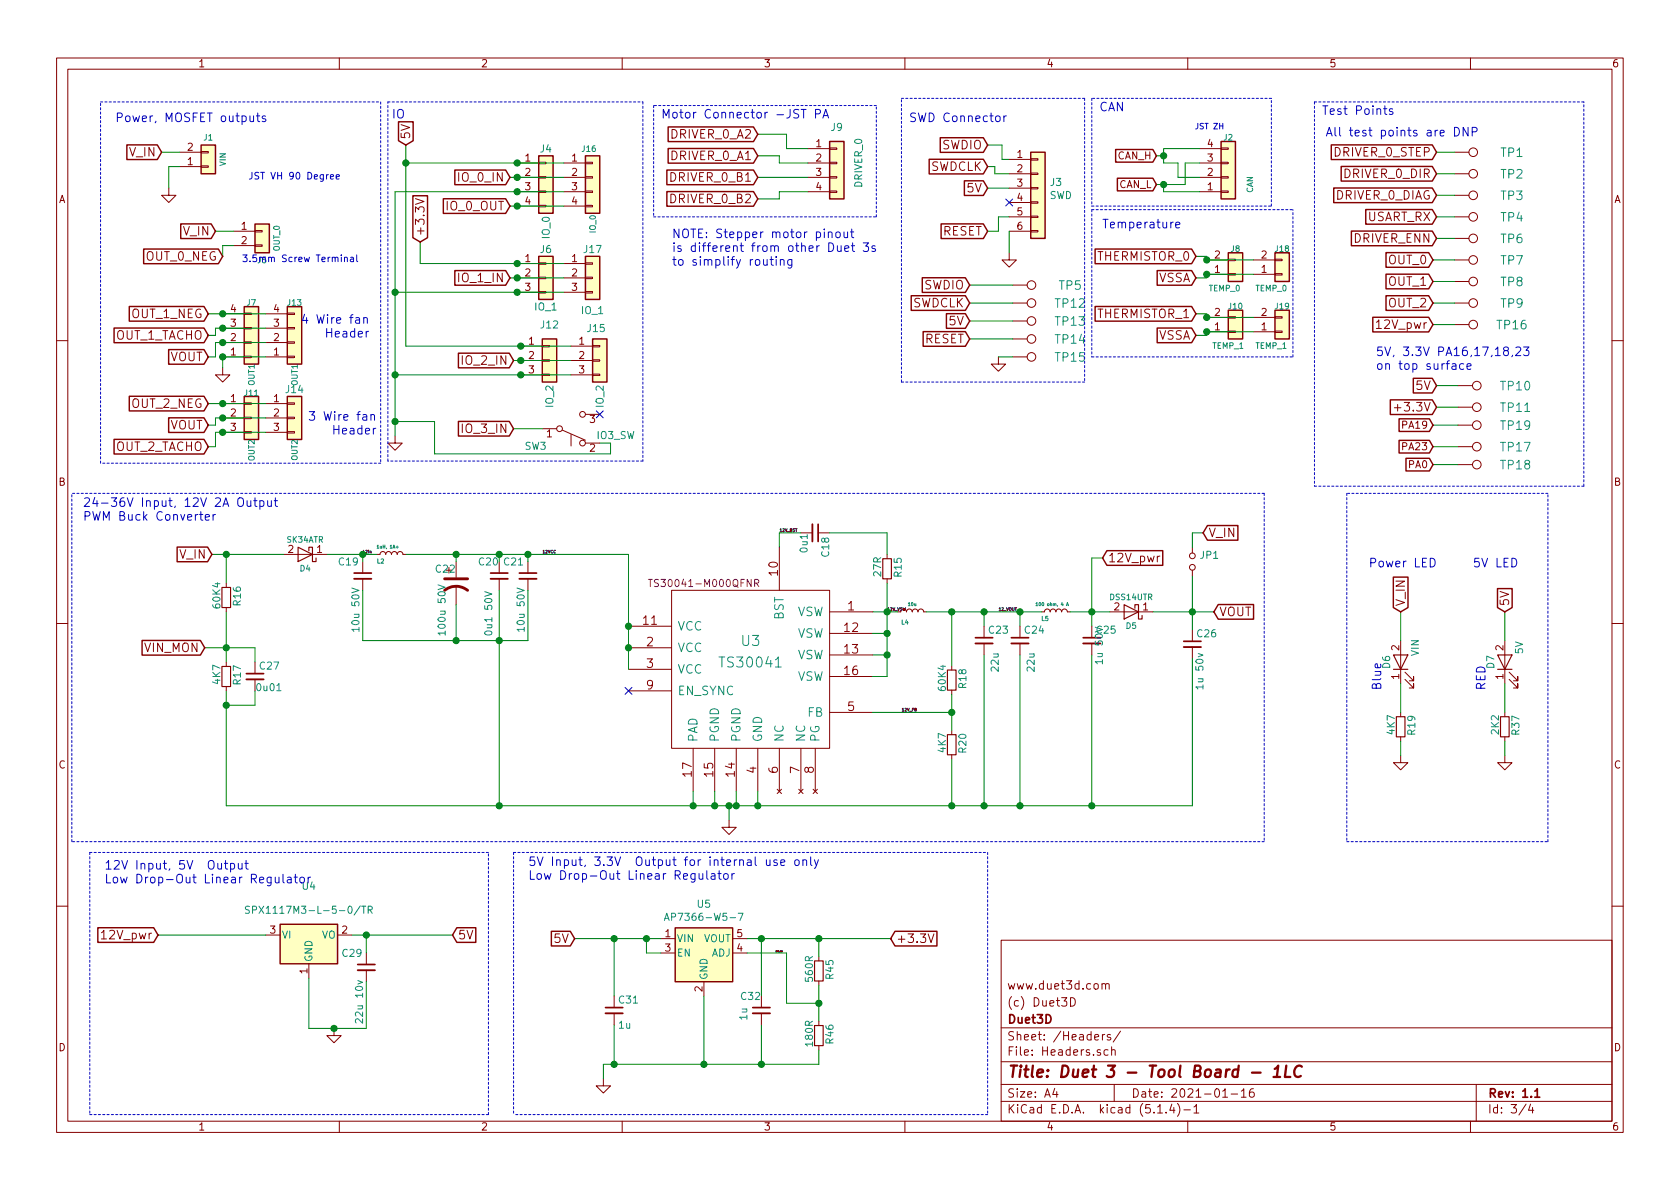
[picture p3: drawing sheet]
<svg xmlns="http://www.w3.org/2000/svg" width="297mm" height="210mm" viewBox="0 0 297 210" stroke-linecap="round" stroke-linejoin="round" font-family="sans-serif">
<defs><g id="words">
<text font-size="2.8" fill="#840000" x="178" y="190.5">Title: Duet 3 - Tool Board - 1LC</text>
<g font-size="2.5" fill="#008484">
<text x="127.7" y="118.1">TS30041</text>
<text x="131.1" y="114.2">U3</text>
</g>
<g font-size="2.1" fill="#0000c2">
<text x="20.3" y="21.6">Power, MOSFET outputs</text>
<text x="69.2" y="20.9">IO</text>
<text x="116.8" y="20.9">Motor Connector -JST PA</text>
<text x="160.7" y="21.6">SWD Connector</text>
<text x="194.3" y="19.7">CAN</text>
<text x="233.7" y="20.3">Test Points</text>
<text x="234.3" y="24.1">All test points are DNP</text>
<text x="194.8" y="40.4">Temperature</text>
<text x="118.7" y="42.1">NOTE: Stepper motor pinout</text>
<text x="118.7" y="44.5">is different from other Duet 3s</text>
<text x="118.7" y="47">to simplify routing</text>
<text x="55.3" y="57.2">4 Wire fan</text>
<text x="58.2" y="59.7">Header</text>
<text x="243.2" y="63">5V, 3.3V PA16,17,18,23</text>
<text x="243.2" y="65.4">on top surface</text>
<text x="56.5" y="74.4">3 Wire fan</text>
<text x="59.5" y="76.8">Header</text>
<text x="14.6" y="89.6">24-36V Input, 12V 2A Output</text>
<text x="14.6" y="92.1">PWM Buck Converter</text>
<text x="241.9" y="100.3">Power LED</text>
<text x="260.3" y="100.3">5V LED</text>
<text x="244.2" y="122.2" transform="rotate(-90 244.2 122.2)">Blue</text>
<text x="262.6" y="122.2" transform="rotate(-90 262.6 122.2)">RED</text>
<text x="18.4" y="153.8">12V Input, 5V Output</text>
<text x="93.3" y="153.1">5V Input, 3.3V Output for internal use only</text>
<text x="93.3" y="155.6">Low Drop-Out Linear Regulator</text>
<text x="18.4" y="156.2">Low Drop-Out Linear Regulator</text>
</g>
<g font-size="2.1" fill="#840000">
<text x="22.9" y="27.7">V_IN</text>
<text x="72.5" y="24.7" transform="rotate(-90 72.5 24.7)">5V</text>
<text x="118.8" y="24.5">DRIVER_0_A2</text>
<text x="118.8" y="28.3">DRIVER_0_A1</text>
<text x="166.5" y="26.4">SWDIO</text>
<text x="236" y="27.7">DRIVER_0_STEP</text>
<text x="81.4" y="32.1">IO_0_IN</text>
<text x="118.8" y="32.1">DRIVER_0_B1</text>
<text x="118.8" y="35.9">DRIVER_0_B2</text>
<text x="164.4" y="30.2">SWDCLK</text>
<text x="171.1" y="34">5V</text>
<text x="236.2" y="35.3">DRIVER_0_DIAG</text>
<text x="237.9" y="31.5">DRIVER_0_DIR</text>
<text x="32.5" y="41.7">V_IN</text>
<text x="75.1" y="41.9" transform="rotate(-90 75.1 41.9)">+3.3V</text>
<text x="79" y="37.2">IO_0_OUT</text>
<text x="166.6" y="41.7">RESET</text>
<text x="241.7" y="39.1">USART_RX</text>
<text x="25.8" y="46.1">OUT_0_NEG</text>
<text x="194.2" y="46.1">THERMISTOR_0</text>
<text x="239.4" y="42.9">DRIVER_ENN</text>
<text x="245.6" y="46.7">OUT_0</text>
<text x="81.4" y="49.9">IO_1_IN</text>
<text x="163.3" y="51.2">SWDIO</text>
<text x="204.7" y="49.9">VSSA</text>
<text x="245.6" y="50.5">OUT_1</text>
<text x="23.3" y="56.3">OUT_1_NEG</text>
<text x="161.2" y="54.4">SWDCLK</text>
<text x="167.9" y="57.5">5V</text>
<text x="194.2" y="56.3">THERMISTOR_1</text>
<text x="243.7" y="58.2">12V_pwr</text>
<text x="245.6" y="54.4">OUT_2</text>
<text x="20.3" y="60.1">OUT_1_TACHO</text>
<text x="30" y="63.9">VOUT</text>
<text x="82" y="64.5">IO_2_IN</text>
<text x="163.4" y="60.7">RESET</text>
<text x="204.7" y="60.1">VSSA</text>
<text x="250.5" y="69">5V</text>
<text x="23.3" y="72.1">OUT_2_NEG</text>
<text x="30" y="75.9">VOUT</text>
<text x="82" y="76.6">IO_3_IN</text>
<text x="247.5" y="72.8">+3.3V</text>
<text x="20.3" y="79.8">OUT_2_TACHO</text>
<text x="213.6" y="95">V_IN</text>
<text x="31.8" y="98.8">V_IN</text>
<text x="137.5" y="101.7" transform="rotate(-90 137.5 101.7)">10</text>
<text x="195.9" y="99.4">12V_pwr</text>
<text x="149.9" y="107.9">1</text>
<text x="248.4" y="107.3" transform="rotate(-90 248.4 107.3)">V_IN</text>
<text x="266.8" y="107.3" transform="rotate(-90 266.8 107.3)">5V</text>
<text x="113.8" y="110.5">11</text>
<text x="149.3" y="111.8">12</text>
<text x="215.5" y="109">VOUT</text>
<text x="25.6" y="115.3">VIN_MON</text>
<text x="114.4" y="114.3">2</text>
<text x="114.4" y="118.1">3</text>
<text x="149.3" y="115.6">13</text>
<text x="149.3" y="119.4">16</text>
<text x="114.4" y="121.9">9</text>
<text x="149.9" y="125.7">5</text>
<text x="122.3" y="137.3" transform="rotate(-90 122.3 137.3)">17</text>
<text x="126.1" y="137.3" transform="rotate(-90 126.1 137.3)">15</text>
<text x="129.9" y="137.3" transform="rotate(-90 129.9 137.3)">14</text>
<text x="133.7" y="136.7" transform="rotate(-90 133.7 136.7)">4</text>
<text x="137.5" y="136.7" transform="rotate(-90 137.5 136.7)">6</text>
<text x="141.4" y="136.7" transform="rotate(-90 141.4 136.7)">7</text>
<text x="143.9" y="136.7" transform="rotate(-90 143.9 136.7)">8</text>
<text x="18.3" y="166.1">12V_pwr</text>
<text x="80.9" y="166.1">5V</text>
<text x="98.1" y="166.7">5V</text>
<text x="158.4" y="166.7">+3.3V</text>
<text x="178" y="178">(c) Duet3D</text>
<text x="178" y="175">www.duet3d.com</text>
<text x="178" y="184">Sheet: /Headers/</text>
<text x="178" y="181">Duet3D</text>
<text x="178" y="186.7">File: Headers.sch</text>
<text x="178" y="196.9">KiCad E.D.A. kicad (5.1.4)-1</text>
<text x="178" y="194.1">Size: A4</text>
<text x="200" y="194.1">Date: 2021-01-16</text>
<text x="263" y="194.1">Rev: 1.1</text>
<text x="263" y="196.9">Id: 3/4</text>
</g>
<g font-size="2.1" fill="#008484">
<text x="265.4" y="27.8">TP1</text>
<text x="265.4" y="35.4">TP3</text>
<text x="265.4" y="31.6">TP2</text>
<text x="265.4" y="39.2">TP4</text>
<text x="265.4" y="43">TP6</text>
<text x="265.4" y="46.8">TP7</text>
<text x="187.3" y="51.3">TP5</text>
<text x="265.4" y="50.6">TP8</text>
<text x="186.7" y="54.4">TP12</text>
<text x="186.7" y="57.6">TP13</text>
<text x="264.8" y="58.2">TP16</text>
<text x="265.4" y="54.4">TP9</text>
<text x="186.7" y="60.8">TP14</text>
<text x="186.7" y="64">TP15</text>
<text x="265.4" y="69">TP10</text>
<text x="265.4" y="72.8">TP11</text>
<text x="265.4" y="76">TP19</text>
<text x="265.4" y="79.8">TP17</text>
<text x="265.4" y="83">TP18</text>
<text x="119.8" y="111.5">VCC</text>
<text x="138.6" y="109.6" transform="rotate(-90 138.6 109.6)">BST</text>
<text x="140.8" y="109">VSW</text>
<text x="140.8" y="112.8">VSW</text>
<text x="119.8" y="115.3">VCC</text>
<text x="119.8" y="119.1">VCC</text>
<text x="140.8" y="116.6">VSW</text>
<text x="119.8" y="122.9">EN_SYNC</text>
<text x="140.8" y="120.4">VSW</text>
<text x="123.3" y="131.3" transform="rotate(-90 123.3 131.3)">PAD</text>
<text x="127.1" y="131.3" transform="rotate(-90 127.1 131.3)">PGND</text>
<text x="130.9" y="131.3" transform="rotate(-90 130.9 131.3)">PGND</text>
<text x="134.7" y="131.3" transform="rotate(-90 134.7 131.3)">GND</text>
<text x="138.6" y="131.3" transform="rotate(-90 138.6 131.3)">NC</text>
<text x="142.4" y="131.3" transform="rotate(-90 142.4 131.3)">NC</text>
<text x="142.8" y="126.7">FB</text>
<text x="144.9" y="131.3" transform="rotate(-90 144.9 131.3)">PG</text>
</g>
<g font-size="1.8" fill="#840000">
<text x="35" y="11.9">1</text>
<text x="85" y="11.9">2</text>
<text x="135" y="11.9">3</text>
<text x="185" y="11.9">4</text>
<text x="235" y="11.9">5</text>
<text x="285" y="11.9">6</text>
<text x="33.2" y="29.2">1</text>
<text x="33.2" y="26.7">2</text>
<text x="92.9" y="28.6">1</text>
<text x="101.1" y="28.6">1</text>
<text x="144.3" y="26">1</text>
<text x="144.3" y="28.6">2</text>
<text x="179.9" y="27.9">1</text>
<text x="197.6" y="28.2">CAN_H</text>
<text x="213.5" y="28.6">3</text>
<text x="213.5" y="26">4</text>
<text x="10.4" y="35.9">A</text>
<text x="92.9" y="31.1">2</text>
<text x="92.9" y="33.6">3</text>
<text x="101.1" y="31.1">2</text>
<text x="101.1" y="33.6">3</text>
<text x="144.3" y="31.1">3</text>
<text x="144.3" y="33.6">4</text>
<text x="179.9" y="30.5">2</text>
<text x="179.9" y="33">3</text>
<text x="179.9" y="35.6">4</text>
<text x="197.8" y="33.3">CAN_L</text>
<text x="213.5" y="33.6">1</text>
<text x="213.5" y="31.1">2</text>
<text x="285.4" y="35.9">A</text>
<text x="42.7" y="40.6">1</text>
<text x="92.9" y="36.2">4</text>
<text x="101.1" y="36.2">4</text>
<text x="179.9" y="38.1">5</text>
<text x="179.9" y="40.6">6</text>
<text x="42.7" y="43.2">2</text>
<text x="92.9" y="46.3">1</text>
<text x="101.1" y="46.3">1</text>
<text x="214.8" y="45.7">2</text>
<text x="223" y="45.7">2</text>
<text x="92.9" y="48.9">2</text>
<text x="92.9" y="51.4">3</text>
<text x="101.1" y="48.9">2</text>
<text x="101.1" y="51.4">3</text>
<text x="214.8" y="48.3">1</text>
<text x="223" y="48.3">1</text>
<text x="40.8" y="57.8">3</text>
<text x="40.8" y="55.2">4</text>
<text x="48.4" y="57.8">3</text>
<text x="48.4" y="55.2">4</text>
<text x="214.8" y="58.4">1</text>
<text x="214.8" y="55.9">2</text>
<text x="223" y="58.4">1</text>
<text x="223" y="55.9">2</text>
<text x="40.8" y="62.9">1</text>
<text x="40.8" y="60.3">2</text>
<text x="48.4" y="62.9">1</text>
<text x="48.4" y="60.3">2</text>
<text x="93.5" y="61">1</text>
<text x="93.5" y="63.5">2</text>
<text x="102.4" y="61">1</text>
<text x="102.4" y="63.5">2</text>
<text x="40.8" y="71.1">1</text>
<text x="48.4" y="71.1">1</text>
<text x="93.5" y="66">3</text>
<text x="102.4" y="66">3</text>
<text x="40.8" y="73.7">2</text>
<text x="40.8" y="76.2">3</text>
<text x="48.4" y="73.7">2</text>
<text x="48.4" y="76.2">3</text>
<text x="96.7" y="77.3">1</text>
<text x="104.3" y="74.8">3</text>
<text x="248.2" y="75.8">PA19</text>
<text x="104.3" y="79.9">2</text>
<text x="248.2" y="79.6">PA23</text>
<text x="249.1" y="82.8">PA0</text>
<text x="10.4" y="85.9">B</text>
<text x="285.4" y="85.9">B</text>
<text x="51" y="97.8">2</text>
<text x="56" y="97.8">1</text>
<text x="197" y="107.9">2</text>
<text x="202.1" y="107.9">1</text>
<text x="247.4" y="115" transform="rotate(-90 247.4 115)">2</text>
<text x="265.8" y="115" transform="rotate(-90 265.8 115)">2</text>
<text x="247.4" y="120.1" transform="rotate(-90 247.4 120.1)">1</text>
<text x="265.8" y="120.1" transform="rotate(-90 265.8 120.1)">1</text>
<text x="10.4" y="135.9">C</text>
<text x="285.4" y="135.9">C</text>
<text x="47.8" y="165.1">3</text>
<text x="60.5" y="165.1">2</text>
<text x="117.6" y="165.7">1</text>
<text x="130.3" y="165.7">5</text>
<text x="54.4" y="172.2" transform="rotate(-90 54.4 172.2)">1</text>
<text x="117.6" y="168.3">3</text>
<text x="130.3" y="168.3">4</text>
<text x="124.2" y="175.4" transform="rotate(-90 124.2 175.4)">2</text>
<text x="10.4" y="185.9">D</text>
<text x="285.4" y="185.9">D</text>
<text x="35" y="199.9">1</text>
<text x="85" y="199.9">2</text>
<text x="135" y="199.9">3</text>
<text x="185" y="199.9">4</text>
<text x="235" y="199.9">5</text>
<text x="285" y="199.9">6</text>
</g>
<g font-size="1.8" fill="#008484">
<text x="147" y="23.2">J9</text>
<text x="95.6" y="27">J4</text>
<text x="152.5" y="33.1" transform="rotate(-90 152.5 33.1)">DRIVER_0</text>
<text x="185.5" y="35.2">SWD</text>
<text x="185.8" y="32.9">J3</text>
<text x="95.6" y="44.7">J6</text>
<text x="97.2" y="42.2" transform="rotate(-90 97.2 42.2)">IO_0</text>
<text x="103.3" y="44.7">J17</text>
<text x="94.6" y="54.9">IO_1</text>
<text x="95.7" y="58.1">J12</text>
<text x="102.9" y="55.5">IO_1</text>
<text x="103.9" y="58.7">J15</text>
<text x="50.6" y="69.5">J14</text>
<text x="97.8" y="72" transform="rotate(-90 97.8 72)">IO_2</text>
<text x="106.7" y="72" transform="rotate(-90 106.7 72)">IO_2</text>
<text x="92.8" y="79.5">SW3</text>
<text x="60" y="100">C19</text>
<text x="77.1" y="101.3">C22</text>
<text x="84.7" y="100">C20</text>
<text x="89.2" y="100">C21</text>
<text x="142.8" y="97.6" transform="rotate(-90 142.8 97.6)">0u1</text>
<text x="146.6" y="98.4" transform="rotate(-90 146.6 98.4)">C18</text>
<text x="155.8" y="101.9" transform="rotate(-90 155.8 101.9)">27R</text>
<text x="159.4" y="102" transform="rotate(-90 159.4 102)">R15</text>
<text x="212.3" y="98.8">JP1</text>
<text x="39" y="107.4" transform="rotate(-90 39 107.4)">60K4</text>
<text x="42.6" y="107.1" transform="rotate(-90 42.6 107.1)">R16</text>
<text x="63.6" y="111.2" transform="rotate(-90 63.6 111.2)">10u 50V</text>
<text x="78.8" y="111.8" transform="rotate(-90 78.8 111.8)">100u 50V</text>
<text x="87" y="111.9" transform="rotate(-90 87 111.9)">0u1 50V</text>
<text x="92.8" y="111.2" transform="rotate(-90 92.8 111.2)">10u 50V</text>
<text x="174.9" y="112.1">C23</text>
<text x="181.3" y="112.1">C24</text>
<text x="194" y="112.1">C25</text>
<text x="211.7" y="112.7">C26</text>
<text x="46" y="118.4">C27</text>
<text x="176.6" y="118.7" transform="rotate(-90 176.6 118.7)">22u</text>
<text x="182.9" y="118.7" transform="rotate(-90 182.9 118.7)">22u</text>
<text x="195" y="117.1" transform="rotate(-90 195 117.1)">1u 50V</text>
<text x="245.8" y="118.2" transform="rotate(-90 245.8 118.2)">D6</text>
<text x="250.9" y="116" transform="rotate(-90 250.9 116)">VIN</text>
<text x="264.2" y="118.2" transform="rotate(-90 264.2 118.2)">D7</text>
<text x="269.3" y="115.6" transform="rotate(-90 269.3 115.6)">5V</text>
<text x="39" y="120.9" transform="rotate(-90 39 120.9)">4K7</text>
<text x="42.6" y="121" transform="rotate(-90 42.6 121)">R17</text>
<text x="45.5" y="122.2">0u01</text>
<text x="167.2" y="122" transform="rotate(-90 167.2 122)">60K4</text>
<text x="170.9" y="121.7" transform="rotate(-90 170.9 121.7)">R18</text>
<text x="212.8" y="121.5" transform="rotate(-90 212.8 121.5)">1u 50v</text>
<text x="246.6" y="129.8" transform="rotate(-90 246.6 129.8)">4K7</text>
<text x="250.2" y="129.9" transform="rotate(-90 250.2 129.9)">R19</text>
<text x="265" y="129.8" transform="rotate(-90 265 129.8)">2K2</text>
<text x="268.7" y="129.9" transform="rotate(-90 268.7 129.9)">R37</text>
<text x="167.2" y="133" transform="rotate(-90 167.2 133)">4K7</text>
<text x="170.9" y="133.1" transform="rotate(-90 170.9 133.1)">R20</text>
<text x="45.8" y="161.6">SPX1117M3-L-5-0/TR</text>
<text x="53.5" y="157.3">U4</text>
<text x="123.3" y="160.5">U5</text>
<text x="49.8" y="166">VI</text>
<text x="56.9" y="166">VO</text>
<text x="118.9" y="162.8">AP7366-W5-7</text>
<text x="119.6" y="166.6">VIN</text>
<text x="124.4" y="166.6">VOUT</text>
<text x="55.2" y="170.2" transform="rotate(-90 55.2 170.2)">GND</text>
<text x="60.6" y="169.2">C29</text>
<text x="119.6" y="169.2">EN</text>
<text x="125.1" y="173.3" transform="rotate(-90 125.1 173.3)">GND</text>
<text x="125.8" y="169.2">ADJ</text>
<text x="143.7" y="173.5" transform="rotate(-90 143.7 173.5)">560R</text>
<text x="147.4" y="173.1" transform="rotate(-90 147.4 173.1)">R45</text>
<text x="109.5" y="177.5">C31</text>
<text x="131.1" y="176.8">C32</text>
<text x="64.2" y="180.4" transform="rotate(-90 64.2 180.4)">22u 10v</text>
<text x="109.4" y="181.9">1u</text>
<text x="132.1" y="180.3" transform="rotate(-90 132.1 180.3)">1u</text>
<text x="143.7" y="184.9" transform="rotate(-90 143.7 184.9)">180R</text>
<text x="147.4" y="184.5" transform="rotate(-90 147.4 184.5)">R46</text>
</g>
<text font-size="1.8" fill="#008400" x="105.5" y="77.6">IO3_SW</text>
<text font-size="1.8" fill="#840084" x="115.9" y="103.8">TS30041-M000QFNR</text>
<g font-size="1.7" fill="#0000c2">
<text x="46.1" y="31.7">JST VH 90 Degree</text>
<text x="45.5" y="46.3">3.5mm Screw Terminal</text>
</g>
<g font-size="1.4" fill="#0000c2">
<text x="211.8" y="22.9">JST ZH</text>
<text x="45.6" y="46.5">J5</text>
</g>
<g font-size="1.4" fill="#008484">
<text x="36" y="24.8">J1</text>
<text x="39.9" y="29.4" transform="rotate(-90 39.9 29.4)">VIN</text>
<text x="103" y="26.8">J16</text>
<text x="216.4" y="24.8">J2</text>
<text x="221.5" y="34.2" transform="rotate(-90 221.5 34.2)">CAN</text>
<text x="105.3" y="41.1" transform="rotate(-90 105.3 41.1)">IO_0</text>
<text x="49.5" y="44.4" transform="rotate(-90 49.5 44.4)">OUT_0</text>
<text x="217.7" y="44.5">J8</text>
<text x="225.5" y="44.5">J18</text>
<text x="213.8" y="51.5">TEMP_0</text>
<text x="222" y="51.5">TEMP_0</text>
<text x="43.7" y="54">J7</text>
<text x="50.9" y="54">J13</text>
<text x="217.3" y="54.7">J10</text>
<text x="225.5" y="54.7">J19</text>
<text x="214.4" y="61.7">TEMP_1</text>
<text x="222" y="61.7">TEMP_1</text>
<text x="43.3" y="70">J11</text>
<text x="45" y="68.2" transform="rotate(-90 45 68.2)">OUT1</text>
<text x="52.6" y="68.2" transform="rotate(-90 52.6 68.2)">OUT1</text>
<text x="45" y="81.5" transform="rotate(-90 45 81.5)">OUT2</text>
<text x="52.6" y="81.4" transform="rotate(-90 52.6 81.4)">OUT2</text>
<text x="50.7" y="96">SK34ATR</text>
<text x="53.1" y="101">D4</text>
<text x="196.3" y="106.1">DSS14UTR</text>
<text x="199.1" y="111.2">D5</text>
</g>
<g font-size="1.1" fill="#008484">
<text x="66.7" y="99.6">L2</text>
<text x="159.4" y="110.4">L4</text>
<text x="184.2" y="109.8">L5</text>
</g>
<g font-size=".8" fill="#008484">
<text x="66.9" y="97">1uH, 1A+</text>
<text x="160.6" y="107.2">10u</text>
<text x="183.6" y="107.2">100 ohm, 4 A</text>
</g>
<g font-size=".7">
<text x="137.8" y="94">12V_BST</text>
<text x="64.1" y="97.8">L2in</text>
<text x="95.9" y="97.8">12VCC</text>
<text x="156.8" y="108">12V_VSW</text>
<text x="176.5" y="108">12_VOUT</text>
<text x="159.4" y="125.8">12V_FB</text>
</g>
<text font-size=".3" x="137.2" y="168.3">3V3_ADJ</text>
</g></defs>
<g fill="none" stroke="#840000" stroke-width=".18">
<path d="M10 10.3h277v189.9h-277zM12 12.2h273v186.1h-273zM60 10.3v1.9M110 10.3v1.9M160 10.3v1.9M210 10.3v1.9M260 10.3v1.9M29.8 33.3v1.2h1.3l-1.3 1.3-1.2-1.3h1.2M31.7 26.9h3.9M31.7 29.5h3.9M35.6 26.8h1.2v.2h-1.2zM35.6 29.3h1.2v.3h-1.2z"/>
<path d="M73.5 35.1l1.5 .5-1.5 .5M91.4 28.8h3.8M91.4 31.4h3.8M91.4 33.9h3.8M91.4 36.4h3.8M95.2 36.3h1.3v.3h-1.3zM95.2 33.8h1.3v.2h-1.3zM95.2 28.7h1.3v.3h-1.3zM95.2 31.2h1.3v.3h-1.3zM99.7 28.8h3.8M99.7 31.4h3.8M99.7 33.9h3.8"/>
<path d="M99.7 36.4h3.8M103.5 36.3h1.3v.3h-1.3zM103.5 33.8h1.3v.2h-1.3zM103.5 28.7h1.3v.3h-1.3zM103.5 31.2h1.3v.3h-1.3zM142.9 28.8h3.8M142.9 31.4h3.8M142.9 33.9h3.8M142.9 26.3h3.8M146.7 33.8h1.3v.2h-1.3zM146.7 31.2h1.3v.3h-1.3zM146.7 26.2h1.3v.2h-1.3z"/>
<path d="M146.7 28.7h1.3v.3h-1.3zM178.4 38.3h3.8M178.4 30.7h3.8M178.4 28.2h3.8M178.4 33.3h3.8M178.4 35.8h3.8M182.2 38.2h1.3v.3h-1.3zM182.2 35.7h1.3v.2h-1.3zM182.2 30.6h1.3v.3h-1.3zM182.2 28.1h1.3v.2h-1.3zM182.2 33.1h1.3v.3h-1.3zM212.1 28.8h3.8"/>
<path d="M212.1 31.4h3.8M212.1 33.9h3.8M212.1 26.3h3.8M215.9 26.2h1.3v.2h-1.3zM215.9 28.7h1.3v.3h-1.3zM215.9 33.8h1.3v.2h-1.3zM215.9 31.2h1.3v.3h-1.3zM257.2 38.3h2.5M257.2 34.5h2.5M257.2 30.7h2.5M257.2 26.9h2.5M39.4 58h3.8"/>
<path d="M39.4 55.5h3.8M41.3 40.9h3.8M41.3 43.4h3.8M43.2 55.4h1.2v.2h-1.2zM43.2 57.9h1.2v.3h-1.2zM45.1 43.3h1.3v.3h-1.3zM45.1 40.8h1.3v.2h-1.3zM47 58h3.8M47 55.5h3.8M50.8 55.4h1.3v.2h-1.3zM50.8 57.9h1.3v.3h-1.3zM91.4 46.6h3.8"/>
<path d="M91.4 49.1h3.8M91.4 51.7h3.8M95.2 51.6h1.3v.2h-1.3zM95.2 46.5h1.3v.2h-1.3zM95.2 49h1.3v.3h-1.3zM99.7 46.6h3.8M99.7 49.1h3.8M99.7 51.7h3.8M103.5 51.6h1.3v.2h-1.3zM103.5 46.5h1.3v.2h-1.3zM103.5 49h1.3v.3h-1.3zM178.4 44.7v1.3h1.3l-1.3 1.2-1.2-1.2h1.2"/>
<path d="M178.4 40.9h3.8M179.1 59.9h2.5M179.1 50.4h2.5M179.1 53.6h2.5M179.1 56.8h2.5M182.2 40.8h1.3v.2h-1.3zM213.4 48.5h3.8M213.4 46h3.8M213.4 58.7h3.8M213.4 56.1h3.8M217.2 45.8h1.2v.3h-1.2zM217.2 48.4h1.2v.2h-1.2z"/>
<path d="M217.2 56h1.2v.3h-1.2zM217.2 58.5h1.2v.3h-1.2zM221.6 48.5h3.8M221.6 46h3.8M221.6 58.7h3.8M221.6 56.1h3.8M225.4 45.8h1.3v.3h-1.3zM225.4 48.4h1.3v.2h-1.3zM225.4 56h1.3v.3h-1.3zM225.4 58.5h1.3v.3h-1.3zM257.2 42.2h2.5M257.2 57.4h2.5"/>
<path d="M257.2 53.6h2.5M257.2 46h2.5M257.2 49.8h2.5M10 60.2h2M39.4 65v1.3h1.2l-1.2 1.3-1.3-1.3h1.3M39.4 63.1h3.8M39.4 60.6h3.8M39.4 71.4h3.8M39.4 73.9h3.8M39.4 76.4h3.8M43.2 76.3h1.2v.3h-1.2zM43.2 71.2h1.2v.3h-1.2z"/>
<path d="M43.2 73.8h1.2v.2h-1.2zM43.2 63h1.2v.2h-1.2zM43.2 60.4h1.2v.3h-1.2zM47 63.1h3.8M47 60.6h3.8M47 71.4h3.8M47 73.9h3.8M47 76.4h3.8M50.8 63h1.3v.2h-1.3zM50.8 60.4h1.3v.3h-1.3zM50.8 76.3h1.3v.3h-1.3zM50.8 71.2h1.3v.3h-1.3z"/>
<path d="M50.8 73.8h1.3v.2h-1.3zM69.8 77.1v1.3h1.3l-1.3 1.2-1.2-1.2h1.2M92.1 61.2h3.8M92.1 63.7h3.8M92.1 66.3h3.8M95.9 66.2h1.3v.2h-1.3zM95.9 61.1h1.3v.2h-1.3zM95.9 63.6h1.3v.3h-1.3zM95.9 75.8h2.5M99.4 76.1l4.1 1.7M101 61.2h3.8M101 63.7h3.8"/>
<path d="M101 66.3h3.8M101 76.8v2.1M103.5 78.4h2.5M103.5 73.3h2.5M104.8 66.2h1.2v.2h-1.2zM104.8 61.1h1.2v.2h-1.2zM104.8 63.6h1.2v.3h-1.2zM176.5 63.1v1.3h1.3l-1.3 1.3-1.2-1.3h1.2M179.1 63.1h2.5M246.5 72.1h1.2M257.8 72h2.5M257.8 68.2h2.5"/>
<path d="M257.8 75.2h2.5M257.8 79h2.5M285 60.2h2M50.2 98h7.6M64.1 99.3v2M66.7 98h.5l.1-.3 .3-.2 .4 .2 .2 .3 .1-.3 .3-.2 .4 .2 .2 .3 .1-.3 .3-.2 .5 .2 .1 .3 .2-.3 .2-.2 .5 .2 .1 .3h.6M80.6 99.3v2.8M88.3 99.3v2M93.3 99.3v2M137.8 96.8v7.6M141.6 94.2h2M144.7 94.2h2"/>
<path d="M156.8 98v.8M205.1 98.3l-.3 .1-.2 .2M210.8 96.8v1M257.8 82.2h2.5M10 110.3h2M40 103.1v.8M40 107.4v.8M40 117.1v.8M45.1 117.1v2M64.1 102.4v2M80.6 103.6v3.3M88.3 102.4v2"/>
<path d="M93.3 102.4v2M111.1 110.7h7.6M111.1 114.5h7.6M111.1 118.4h7.6M118.7 104.4h28v27.9h-28zM146.7 108.2h7.6M146.7 112h7.6M146.7 115.8h7.6M146.7 119.6h7.6M156.8 102.4v.7M160.3 108.2l.1-.3 .3-.2 .4 .1 .2 .4 .1-.3 .3-.2 .4 .1 .2 .4 .1-.3 .3-.2 .4 .1 .2 .4h.5M168.3 117.7v.8"/>
<path d="M174 110.7v2.1M174 113.8v2M180.3 110.7v2.1M180.3 113.8v2M184.1 108.2h.6l.1-.3 .3-.2 .4 .1 .2 .4 .1-.3 .3-.2 .4 .1 .2 .4 .1-.3 .3-.2 .4 .1 .2 .4 .1-.3 .3-.2 .4 .1 .2 .4h.5M193 110.7v2.1M193 113.8v2M196.2 108.2h7.6M210.8 100.8v1M210.8 111.4v2M210.8 114.4v2.1M247.6 113.3v7.6"/>
<path d="M248.4 118.9l1.5 1.5v-.8v.8h-.7M266.1 113.3v7.6M266.8 118.9l1.6 1.5v-.8v.8h-.8M285 110.3h2M40 121.4v.8M45.1 120.1v2.1M111.1 122.2h7.6M122.6 132.3v7.6M126.4 132.3v7.6M130.2 132.3v7.6M134 132.3v7.6M137.4 139.6l.8 .7"/>
<path d="M137.8 132.3v7.6M138.2 139.6l-.8 .7M141.2 139.6l.8 .7M141.6 132.3v7.6M142 139.6l-.8 .7M143.8 139.6l.7 .7M144.1 132.3v7.6M144.5 139.6l-.7 .7M146.7 126h7.6M168.3 122v.8M168.3 129.2v.7M168.3 133.5v.7"/>
<path d="M247.6 133.6v1.3h1.3l-1.3 1.2-1.2-1.2h1.2M247.6 126v.7M247.6 130.3v.8M248.4 120.1l1.5 1.6v-.8v.8h-.7M266.1 133.6v1.3h1.2l-1.2 1.2-1.3-1.2h1.3M266.1 126v.7M266.1 130.3v.8M266.8 120.1l1.6 1.6v-.8v.8h-.8M128.9 145v1.3h1.3l-1.3 1.3-1.3-1.3h1.3M10 160.2h2M47 165.3h2.5M54.6 170.4v2.6"/>
<path d="M59.7 165.3h2.5M64.8 168.5v2.1M64.8 171.6v2M108.6 176.1v2.1M108.6 179.2v2M116.8 166h2.6M116.8 168.5h2.6M124.5 173.6v2.5M129.5 166h2.6M129.5 168.5h2.6M134.6 176.1v2.1M134.6 179.2v2"/>
<path d="M144.8 169.2v.7M144.8 173.5v.7M164.1 165.1l.5 1.6 .5-1.6M177 166.3h108v32h-108zM189.3 176.4a.75 .75 0 0 1 .8 .8 .75 .75 0 0 1-.8 .7zM194.8 174.1l.2-.2 .4 .1 .1 .9M194.8 173.9v1M195.5 174.1l.2-.2 .4 .1v.9M285 160.2h2M59.1 181.9v1.2h1.2l-1.2 1.3-1.3-1.3h1.3M60 198.3v1.9M106.7 190.7v1.3h1.2l-1.2 1.3-1.3-1.3h1.3"/>
<path d="M110 198.3v1.9M144.8 180.6v.8M144.8 184.9v.8M160 198.3v1.9M177 194.8h108M177 191.8h108M177 187.8h108M177 181.8h108M186.5 192.5l-.4 1h1M186.8 193v1M194.9 182.9v1M195.3 182.9l-.3 .2-.1 .1"/>
<path d="M195.9 185.7l-.4-.1-.3 .3 .1 .6h.6M196.3 183a.37 .37 0 0 0-.5 .1v.3l.5 .1 .1 .1-.2 .3-.4-.1M196.5 185.7l.3-.1 .3 .1 .1 .9M196.5 185.1v1.5M197 191.8v3M198.1 182.3l-1.3 2M204.7 196.8h.8M206.2 196.7v.1M207.2 195.2l-.4 1.1h.9M207.5 195.8v1M208.2 195.1a1.71 1.71 0 0 1 0 2.3M209.3 196.3h1.2"/>
<path d="M210 198.3v1.9M211.1 195.8l.4-.5v1.5M211.1 196.8h.9M216.2 194h.8M217.7 193.5h1.1M219.5 193l.4-.5v1.5M219.5 194h.8M221.6 192.5a.59 .59 0 0 0-.7 .7l.1 .7 .2 .1 .5-.1 .1-.5-.2-.2-.4-.1-.3 .3M260 198.3v1.9M261 191.8v6.5M269.8 195.2l-1.2 2M270.6 195.2l-.3 1.1h.9"/>
<path d="M271 195.8v1"/>
<circle cx="260.5" cy="38.3" r=".76"/>
<circle cx="260.5" cy="30.7" r=".76"/>
<circle cx="260.5" cy="26.9" r=".76"/>
<circle cx="260.5" cy="34.5" r=".76"/>
<circle cx="182.4" cy="56.8" r=".76"/>
<circle cx="182.4" cy="50.4" r=".76"/>
<circle cx="182.4" cy="59.9" r=".76"/>
<circle cx="182.4" cy="53.6" r=".76"/>
<circle cx="260.5" cy="53.6" r=".76"/>
<circle cx="260.5" cy="46" r=".76"/>
<circle cx="260.5" cy="42.2" r=".76"/>
<circle cx="260.5" cy="49.8" r=".76"/>
<circle cx="260.5" cy="57.4" r=".76"/>
<circle cx="98.9" cy="75.8" r=".51"/>
<circle cx="103" cy="78.4" r=".51"/>
<circle cx="103" cy="73.3" r=".51"/>
<circle cx="182.4" cy="63.1" r=".76"/>
<circle cx="261.1" cy="72" r=".76"/>
<circle cx="261.1" cy="79" r=".76"/>
<circle cx="261.1" cy="68.2" r=".76"/>
<circle cx="261.1" cy="75.2" r=".76"/>
<circle cx="210.8" cy="98.3" r=".51"/>
<circle cx="261.1" cy="82.2" r=".76"/>
<circle cx="210.8" cy="100.3" r=".51"/>
</g>
<g fill="none" stroke="#840000" stroke-width=".3">
<path d="M144.7 92.7v3.1M43.6 119.1h3M62.6 101.3h3.1M86.7 101.3h3.1M91.8 101.3h3.1M172.5 112.8h3M178.8 112.8h3.1M191.5 112.8h3.1M209.3 113.4h3M63.2 170.6h3.1M107.1 178.2h3M133.1 178.2h3"/>
<path d="M271.4 193l.4-.5v1.5M271.4 194h.8"/>
</g>
<path d="M221.4 189.7h1.5M225.2 190.4h1.1M225.4 189l.6-.6-.2 2M227.4 188.4l-.2 2h.9M230.2 188.6a.87 .87 0 0 0-1 0 .87 .87 0 0 0-.4 1 .7 .7 0 0 0 .4 .8 .7 .7 0 0 0 .8-.1" fill="none" stroke="#840000" stroke-width=".41"/>
<g fill="#ffffc2" stroke="#ffffc2" stroke-width=".18">
<path d="M182.2 26.9h2.6v15.3h-2.6z"/>
<path d="M50.8 54.2h2.5v10.2h-2.5z"/>
<path d="M103.5 27.6h2.5v10.1h-2.5z"/>
<path d="M103.5 45.3h2.5v7.7h-2.5z"/>
<path d="M104.8 59.9h2.5v7.7h-2.5z"/>
<path d="M50.8 70.1h2.5v7.6h-2.5z"/>
<path d="M225.4 44.7h2.6v5.1h-2.6z"/>
<path d="M225.4 54.9h2.6v5h-2.6z"/>
<path d="M95.2 27.6h2.6v10.1h-2.6z"/>
<path d="M45.1 39.6h2.5v5.1h-2.5z"/>
<path d="M95.2 45.3h2.6v7.7h-2.6z"/>
<path d="M95.9 59.9h2.5v7.7h-2.5z"/>
<path d="M217.2 44.7h2.5v5.1h-2.5z"/>
<path d="M146.7 25h2.5v10.2h-2.5z"/>
<path d="M35.6 25.6h2.5v5.1h-2.5z"/>
<path d="M43.2 70.1h2.5v7.6h-2.5z"/>
<path d="M43.2 54.2h2.5v10.2h-2.5z"/>
<path d="M49.5 163.4h10.2v7h-10.2z"/>
<path d="M119.4 164.1h10.1v9.5h-10.1z"/>
<path d="M215.9 25h2.5v10.2h-2.5z"/>
<path d="M217.2 54.9h2.5v5h-2.5z"/>
</g>
<g fill="none" stroke="#840000" stroke-width=".25">
<path d="M22.4 25.6h5.4l.8 1.3-.8 1.3h-5.4zM32 39.6h5.3l.8 1.3-.8 1.3h-5.3zM35.6 25.6h2.5v5.1h-2.5zM45.1 39.6h2.5v5.1h-2.5zM70.5 21.5h2.6v3.4l-1.3 .7-1.3-.7zM73 34.6h2.6v7.4l-1.3 .8-1.3-.8zM78.4 35.1h11l.8 1.3-.8 1.3h-11zM80.4 30.1h9l.8 1.3-.8 1.3h-9zM95.2 27.6h2.6v10.1h-2.6zM103.5 27.6h2.5v10.1h-2.5zM117.9 30.1h15.3l.8 1.3-.8 1.3h-15.3zM117.9 33.9h15.3l.8 1.3-.8 1.3h-15.3z"/>
<path d="M118.1 22.4h15.1l.8 1.3-.8 1.3h-15.1zM118.1 26.3h15.1l.8 1.3-.8 1.2h-15.1zM146.7 25h2.5v10.2h-2.5zM164.3 28.2h9.6l.7 1.3-.7 1.3h-9.6zM166.2 24.4h7.7l.7 1.2-.7 1.3h-7.7zM166.4 39.6h7.5l.7 1.3-.7 1.3h-7.5zM170.5 32h3.4l.7 1.3-.7 1.3h-3.4zM182.2 26.9h2.6v15.3h-2.6zM197.3 26.4h6.5l.7 1.2-.7 1.1h-6.5zM197.6 31.5h6.2l.7 1.1-.7 1.2h-6.2zM215.9 25h2.5v10.2h-2.5zM235.4 25.6h17.8l.8 1.3-.8 1.3h-17.8z"/>
<path d="M235.8 33.2h17.4l.8 1.3-.8 1.3h-17.4zM237.1 29.4h16.1l.8 1.3-.8 1.3h-16.1zM241.5 37.1h11.7l.8 1.2-.8 1.3h-11.7zM20.2 58h15.9l.7 1.3-.7 1.3h-15.9zM22.9 54.2h13.2l.7 1.3-.7 1.3h-13.2zM25.4 44h13.2l.8 1.3-.8 1.3h-13.2zM43.2 54.2h2.5v10.2h-2.5zM50.8 54.2h2.5v10.2h-2.5zM80.4 47.8h9l.8 1.3-.8 1.3h-9zM95.2 45.3h2.6v7.7h-2.6zM95.9 59.9h2.5v7.7h-2.5zM103.5 45.3h2.5v7.7h-2.5z"/>
<path d="M104.8 59.9h2.5v7.7h-2.5zM161.1 52.3h9.6l.7 1.3-.7 1.3h-9.6zM163.1 49.1h7.6l.7 1.3-.7 1.3h-7.6zM163.2 58.6h7.5l.7 1.3-.7 1.3h-7.5zM167.3 55.5h3.4l.7 1.3-.7 1.3h-3.4zM193.6 54.2h17.1l.8 1.3-.8 1.3h-17.1zM193.6 44h17.1l.8 1.3-.8 1.3h-17.1zM204.6 47.8h6.1l.8 1.3-.8 1.3h-6.1zM204.6 58h6.1l.8 1.3-.8 1.3h-6.1zM217.2 44.7h2.5v5.1h-2.5zM217.2 54.9h2.5v5h-2.5zM225.4 44.7h2.6v5.1h-2.6z"/>
<path d="M225.4 54.9h2.6v5h-2.6zM238.9 40.9h14.3l.8 1.3-.8 1.3h-14.3zM242.7 56.1h9.9l.8 1.3-.8 1.3h-9.9zM245.1 48.5h7.5l.8 1.3-.8 1.3h-7.5zM245.1 52.3h7.5l.8 1.3-.8 1.3h-7.5zM245.1 44.7h7.5l.8 1.3-.8 1.3h-7.5zM20.2 77.7h15.9l.7 1.3-.7 1.3h-15.9zM22.9 70.1h13.2l.7 1.3-.7 1.3h-13.2zM29.8 73.9h6.3l.7 1.3-.7 1.3h-6.3zM29.8 61.8h6.3l.7 1.3-.7 1.3h-6.3zM43.2 70.1h2.5v7.6h-2.5zM50.8 70.1h2.5v7.6h-2.5z"/>
<path d="M81.1 62.5h8.9l.8 1.2-.8 1.3h-8.9zM81.1 74.5h8.9l.8 1.3-.8 1.3h-8.9zM245.8 70.7h7.4l.8 1.3-.8 1.3h-7.4zM247.4 77.9h5.3l.7 1.1-.7 1.1h-5.3zM247.4 74.1h5.3l.7 1.1-.7 1.1h-5.3zM249.9 66.9h3.3l.8 1.3-.8 1.3h-3.3zM31.3 96.7h5.4l.8 1.3-.8 1.3h-5.4zM195.7 97.4h9.9v2.6h-9.9l-.8-1.3zM213.5 92.9h5.4v2.6h-5.4l-.8-1.3zM248.6 81h4.1l.7 1.2-.7 1.1h-4.1zM25.1 113.3h10.3l.8 1.2-.8 1.3h-10.3zM215.4 106.9h6.2v2.6h-6.2l-.8-1.3z"/>
<path d="M246.4 102.1h2.5v5.3l-1.3 .8-1.2-.8zM264.8 104.1h2.6v3.3l-1.3 .8-1.3-.8zM17.3 164.1h9.9l.7 1.2-.7 1.3h-9.9zM49.5 163.4h10.2v7h-10.2zM80.8 164.1h3.3v2.5h-3.3l-.8-1.3zM97.5 164.7h3.3l.8 1.3-.8 1.3h-3.3zM119.4 164.1h10.1v9.5h-10.1zM158.2 164.7h7.5v2.6h-7.5l-.7-1.3z"/>
</g>
<path d="M143.6 92.7v3.1M62.6 102.4h3.1M86.7 102.4h3.1M91.8 102.4h3.1M172.5 113.8h3M178.8 113.8h3.1M191.5 113.8h3.1M209.3 114.4h3M43.6 120.1h3M63.2 171.6h3.1M107.1 179.2h3M133.1 179.2h3" fill="none" stroke="#840000" stroke-width=".33"/>
<g fill="none" stroke="#008484" stroke-width=".18">
<path d="M66.7 96.6l.1-.2v.5M66.7 96.9h.3M70 96.7h.4M62.2 104l1.3 .4-1.3 .4M77.4 103.4l1.3 .5-1.3 .4M78.7 112h-1.3l.4 .3M78.7 111.6v.7M85.7 104.6l1.3 .4-1.3 .5M91.4 104l1.3 .4-1.3 .4M137.1 118h1M183.2 106.7l.1-.2v.6M183.2 107.1h.3"/>
<path d="M188.5 107.1l.2-.6 .2 .6M188.6 107h.3M211.9 115.6l.8 .2-.8 .3M44.1 160.3l-.5-.1-.2 .2v.3l.6 .3 .1 .3-.2 .2h-.5M44.7 160.9h.6v-.5l-.2-.2h-.4v1.3M63.3 173.4l.8 .3-.8 .3M63.9 160.2h.8M64.3 160.2v1.3M65.1 160.9l.7-.1v-.4l-.2-.2h-.5v1.3M65.4 160.9l.4 .6M117.5 162.8l.4-1.3 .4 1.3M117.6 162.4h.6"/>
<path d="M130.5 161.5h.9l-.6 1.3"/>
</g>
<g fill="none" stroke="#840000" stroke-width=".2">
<path d="M52.7 96.8l2.5 1.2-2.5 1.3zM54.6 97.4v-.6h.6v2.5h.7v-.6M156.1 98.8h1.5v3.6h-1.5zM39.2 117.9h1.6v3.5h-1.6zM39.2 103.9h1.6v3.5h-1.6zM167.5 118.5h1.5v3.5h-1.5zM198.8 106.9l2.5 1.3-2.5 1.3zM200.7 107.6v-.7h.6v2.6h.6v-.7M246.4 115.8h2.5l-1.3 2.6zM246.4 118.4h2.5M264.8 115.8h2.5l-1.2 2.6zM264.8 118.4h2.5"/>
<path d="M167.5 129.9h1.5v3.6h-1.5zM246.9 126.7h1.5v3.6h-1.5zM265.3 126.7h1.5v3.6h-1.5zM144 169.9h1.5v3.6h-1.5zM144 181.4h1.5v3.5h-1.5z"/>
</g>
<path d="M114.6 102.5h.7M115 102.5v1.2M133.4 103.1h.6l.2-.2-.1-.3-.2-.1h-.5v1.2M133.7 103.1l.5 .6" fill="none" stroke="#840084" stroke-width=".18"/>
<path d="M78.6 104.4a3.3 3.3 0 0 1 4.1 0M78.6 102.4h4.1" fill="none" stroke="#840000" stroke-width=".51"/>
<g fill="none" stroke="#0000c2" stroke-width=".18" stroke-dasharray=".4 .4">
<path d="M17.8 18h49.5M67.3 18v63.9M68.6 18h45.1M113.7 18v63.5M115.6 18.7v19.6M154.9 18.7h-39.3M159.4 17.4h32.4M191.8 17.4v50.2M193 17.4v19M224.8 17.4h-31.8M232.4 18v68M280 18h-47.6"/>
<path d="M115.6 38.3h39.3M154.9 38.3v-19.6M193 37.1v26M193 37.1h35.6M193 36.4h31.8M224.8 36.4v-19M159.4 67.6v-50.2M191.8 67.6h-32.4M193 63.1h35.6M228.6 63.1v-26M17.8 81.9v-63.9M67.3 81.9h-49.5"/>
<path d="M68.6 81.5v-63.5M113.7 81.5h-45.1M223.5 87.2v61.6M223.5 87.2h-210.8M232.4 86h47.6M238.1 87.2v61.6M273.7 87.2h-35.6M280 86v-68M12.7 148.8v-61.6M15.9 150.7v46.4M86.4 150.7h-70.5M90.8 150.7v46.4"/>
<path d="M90.8 150.7h83.8M174.6 150.7v46.4M223.5 148.8h-210.8M238.1 148.8h35.6M273.7 148.8v-61.6M15.9 197.1h70.5M86.4 197.1v-46.4M174.6 197.1h-83.8"/>
</g>
<g fill="none" stroke="#008400" stroke-width=".18">
<path d="M28.6 26.9h3.1M31.7 29.5h-1.9v3.8M71.8 28.8h27.9M71.8 25.6v35.6h29.2M90.2 31.4h9.5M90.2 36.4h9.5M99.7 33.9h-29.9v43.2M134 27.6h3.8v1.2h5.1M134 31.4h8.9M134 23.7h5.1v2.6h3.8M142.9 33.9h-5.1v1.3h-3.8M174.6 29.5h1.3v1.2h2.5"/>
<path d="M174.6 25.6h2.6v2.6h1.2M174.6 33.3h3.8M178.4 38.3h-1.9v2.6h-1.9M204.5 27.6h1.2M205.7 32.6v1.3h6.4M212.1 26.3h-6.4v2.5h2.6v2.6h3.8M212.1 28.8h-2.6v3.8h-5M254 38.3h3.2M254 34.5h3.2M254 30.7h3.2M254 26.9h3.2M36.8 55.5h10.2"/>
<path d="M38.1 40.9h3.2M41.3 43.4h-1.9v1.9M47 58h-8.9v1.3h-1.3M69.8 51.7h29.9M74.3 42.8v3.8h25.4M90.2 49.1h9.5M171.4 56.8h7.7M171.4 59.9h7.7M171.4 53.6h7.7M171.4 50.4h7.7M178.4 40.9v3.8M211.5 45.3h1.9v.7h8.2"/>
<path d="M211.5 55.5h1.9v.6h8.2M221.6 48.5h-8.2v.6h-1.9M221.6 58.7h-8.2v.6h-1.9M253.4 46h3.8M253.4 53.6h3.8M253.4 57.4h3.8M253.4 49.8h3.8M254 42.2h3.2M36.8 71.4h10.2M47 63.1h-7.6v1.9M47 60.6h-8.9v2.5h-1.3M47 76.4h-8.9v2.6h-1.3"/>
<path d="M47 73.9h-8.9v1.3h-1.3M69.8 74.5h7v5.8h31.1v-1.9M69.8 66.3h31.2M90.8 75.8h5.1M90.8 63.7h10.2M176.5 63.1h2.6M253.4 79h4.4M253.4 75.2h4.4M254 72h3.8M254 68.2h3.8M37.5 98h12.7M40 98v5.1"/>
<path d="M57.8 98h8.9M64.1 98v1.3M71.8 98h39.3v20.4M80.6 98v1.3M88.3 98v1.3M93.3 98v1.3M141.6 94.2h-3.8v2.6M146.7 94.2h10.1v3.8M194.9 98.7h-1.9v12M212.7 94.2h-1.9v2.6M253.4 82.2h4.4M36.2 114.5h8.9v2.6"/>
<path d="M40 108.2v8.9M64.1 104.4v8.9h29.2v-8.9M80.6 106.9v6.4M88.3 104.4v38.1M154.3 108.2h4.4M154.3 112h2.5M154.3 115.8h2.5M156.8 103.1v16.5h-2.5M163.8 108.2h20.3M168.3 108.2v9.5M174 108.2v2.5M174 115.8v26.7"/>
<path d="M180.3 108.2v2.5M180.3 115.8v26.7M189.2 108.2h7M193 115.8v26.7M203.8 108.2h10.8M210.8 101.8v9.6M210.8 116.5v26h-170.8v-20.3M247.6 108.2v5.1M266.1 108.2v5.1M45.1 122.2v2.5h-5.1M122.6 139.9v2.6M126.4 139.9v2.6"/>
<path d="M130.2 139.9v2.6M134 139.9v2.6M154.3 126h14M168.3 122.8v6.4M168.3 134.2v8.3M247.6 120.9v5.1M247.6 131.1v2.5M266.1 120.9v5.1M266.1 131.1v2.5M128.9 142.5v2.5M27.9 165.3h19.1M54.6 173v8.9h10.2v-8.3"/>
<path d="M62.2 165.3h17.8M64.8 165.3v3.2M101.6 166h15.2M108.6 166v10.1M114.3 166v2.5h2.5M124.5 176.1v12.1M132.1 166h25.4M132.1 168.5h7v8.9h5.7M134.6 166v10.1M144.8 166v3.2M144.8 174.2v6.4M108.6 181.2v7"/>
<path d="M134.6 181.2v7M144.8 185.7v2.5h-38.1v2.5"/>
</g>
<g fill="none" stroke="#0000c2" stroke-width=".18">
<path d="M45.6 20v1.3l.3 .2M141.7 19.3h.8M142.1 19.3v1.6M244.6 19.2h.6M244.9 18.7v1.3l.3 .2M246.2 19.3a.37 .37 0 0 0-.6 .1l.1 .3 .6 .2-.2 .3h-.5M44.2 20.5v.9l.4 .1 .2-.1M44.6 30.5l-.1 1-.4 .2M44.8 20.5v1M45.3 20.5h.6M45.7 30.6l-.4-.1-.2 .2 .1 .3 .5 .2v.4h-.6M46.9 20.6a.37 .37 0 0 0-.5 .1v.2l.6 .3-.2 .3-.4-.1"/>
<path d="M144.2 20.1h.7l.2-.2-.1-.4-.2-.2h-.6v1.6M145.5 20.9l.5-1.6 .5 1.6M145.6 20.4h.8M176.1 20.6l.2-.1 .5 .1v.6l-.1 .2-.4 .1-.2-.1zM177.5 20.5v1M177.9 20.5l-.3 .1-.1 .2M207.9 39.8l.7-.2-.1-.2-.4-.1-.2 .2v.7h.6M257.2 22.5a.77 .77 0 0 1 .8 .8 .77 .77 0 0 1-.8 .7zM259.6 22.5v1.5l-.9-1.5v1.5M260.3 23.3l.7-.1 .2-.2-.1-.3-.2-.2h-.6v1.5M43 45.1h.7l-.4 .4 .3 .2v.5l-.1 .1-.5-.1M44.2 46.2v.1"/>
<path d="M45.3 45.1h-.5l-.1 .6 .2-.2 .4 .1v.6l-.1 .1-.5-.1M53.8 55.6l-.3 1.1h.9M54.2 56.2v1M63.1 45.1v1l.1 .2M136.1 45.9h.6M136.4 45.4v1.3l.3 .2M137.2 45.4v.1M137.2 45.9v1M138 46l.2-.1 .4 .1v.9M138 45.9v1M140 45.9v1.2l-.3 .3-.4-.1M140 46l-.4-.1-.3 .1v.8a.48 .48 0 0 0 .7 0"/>
<path d="M146.5 41.1a.37 .37 0 0 1 .6 .1v.8M146.5 41v1M146.5 42.9a.77 .77 0 0 1 .9 .8 .77 .77 0 0 1-.9 .8zM147.8 41.1l.3-.1 .4 .1 .1 .6-.2 .3h-.3l-.3-.1zM148.1 43.5v.7a.37 .37 0 0 0 .3 .3 .37 .37 0 0 0 .3-.2M148.7 43.5v1M149.2 41l.1 1h.4l.2-.1M149.4 44l.7-.2-.1-.3h-.4l-.2 .2v.7h.6M149.9 41v1M150.4 41h.6M150.5 43.5h.6M150.6 40.5v1.3l.4 .2"/>
<path d="M150.7 42.9v1.3l.4 .3M152.6 42.9h1l-.5 .6 .4 .2v.6l-.2 .2h-.4l-.3-.2M154.7 43.5a.37 .37 0 0 0-.5 .2v.2l.6 .3-.2 .3-.4-.1M54.7 72.8h.9l-.5 .6 .4 .1v.7l-.2 .1h-.4l-.2-.1M256.8 64.4h.6v.9M257.4 64.7h-.5a.3 .3 0 0 0-.2 .3 .3 .3 0 0 0 .2 .3l.5-.1M258.8 64.4l-.4-.1-.3 .1v.8a.48 .48 0 0 0 .7 0M259.4 64.8l.7-.1-.1-.3-.4-.1-.2 .2 .1 .7h.5M266.1 62l-.3-.3 .1-.2 .2-.1 .5 .1v.4l-.6 .2a.48 .48 0 0 0 0 .7 .48 .48 0 0 0 .6-.1l.1-.4-.3-.3M267.4 62.8l-.1 .3M268 61.5l.6-.1 .2 .1 .1 .3-1 1.1h1M269.4 61.4h.9l-.5 .5 .4 .1 .1 .2-.1 .6-.6 .1-.2-.2"/>
<path d="M35.3 91h.6M35.5 90.5v1.3l.1 .1 .3 .1M36.3 91.5l.7-.2v-.2l-.5-.1-.2 .2 .1 .7h.6M37.7 91v1M38.1 91l-.4 .3M42.1 88.2a.53 .53 0 0 1 .6-.2 .53 .53 0 0 1 .4 .5v.5a.51 .51 0 0 1-.6 .6 .51 .51 0 0 1-.5-.6zM43.7 88.5v.8a.37 .37 0 0 0 .3 .3 .37 .37 0 0 0 .3-.2M44.3 88.5v1.1M44.9 88.5h.5M45.1 88v1.3v.2l.3 .1M45.9 88.6l.5-.1 .2 .2v.7a.48 .48 0 0 1-.7 .1M45.9 88.5v1.6"/>
<path d="M47.3 88.5v.8a.37 .37 0 0 0 .3 .3 .37 .37 0 0 0 .4-.2M48 88.5v1.1M48.5 88.5h.6M48.7 88v1.3l.1 .2 .3 .1M252.9 98.7a.77 .77 0 0 1 .9 .8 .77 .77 0 0 1-.9 .7zM39.7 152.7h.6M39.9 152.2v1.3l.1 .1 .3 .1M40.8 152.7h.4l.3 .3-.1 .6h-.6M40.8 152.7v1.5M42.1 152.7v.8a.37 .37 0 0 0 .3 .2 .37 .37 0 0 0 .4-.2M42.8 152.7v1M43.3 152.7h.6"/>
<path d="M43.5 152.2v1.3l.1 .1 .3 .1M48.7 155.1v.8a.37 .37 0 0 0 .3 .2 .37 .37 0 0 0 .3-.1M49.3 155.1v1M50 154.6v1.3l.3 .2M50.9 155.2h.5l.1 .9M51.5 155.5h-.5a.31 .31 0 0 0-.2 .3 .31 .31 0 0 0 .2 .3h.5M52 155.1h.6M52.2 154.6v1.3l.4 .2M53.1 155.2l.2-.1 .4 .1 .1 .6-.1 .3h-.4l-.2-.1zM54.5 155.1v1M54.9 155.1l-.3 .1-.1 .2M123.6 154.5v.8a.37 .37 0 0 0 .3 .2 .37 .37 0 0 0 .4-.2"/>
<path d="M124.3 154.5v1M125 154v1.3l.2 .2M125.8 154.6h.6v.9M126.4 154.8l-.5 .1a.31 .31 0 0 0-.2 .3 .31 .31 0 0 0 .2 .3l.5-.1M126.9 154.5h.6M127.2 154v1.3l.3 .2M128 154.6l.2-.1 .5 .1 .1 .6-.2 .2-.4 .1-.2-.2zM129.4 154.5v1M129.8 154.5l-.3 .1-.1 .2M135.5 152l.1 1 .3 .1 .2-.2M136.1 152v1.1M137.4 152.1a.37 .37 0 0 0-.6 .1l.1 .3 .6 .2-.3 .4-.4-.1"/>
<path d="M138 152.5l.8-.1-.1-.3-.4-.1-.3 .2 .1 .8h.6M140.6 152.2l.4-.2 .3 .3v.4l-.3 .4-.4-.1-.1-.3zM142 152.2l.2-.2 .3 .1 .1 1M142 152v1.1M143.3 151.5v1.3l.3 .3M144 152l.3 1.1M144.7 152l-.5 1.4-.2 .2"/>
</g>
<g fill="#008400" stroke="#008400" stroke-width=".25">
<circle cx="39.4" cy="60.6" r=".51"/>
<circle cx="39.4" cy="63.1" r=".51"/>
<circle cx="80.6" cy="113.3" r=".51"/>
<circle cx="80.6" cy="98" r=".51"/>
<circle cx="180.3" cy="108.2" r=".51"/>
<circle cx="39.4" cy="58" r=".51"/>
<circle cx="180.3" cy="142.5" r=".51"/>
<circle cx="88.3" cy="142.5" r=".51"/>
<circle cx="39.4" cy="71.4" r=".51"/>
<circle cx="174" cy="108.2" r=".51"/>
<circle cx="39.4" cy="73.9" r=".51"/>
<circle cx="156.8" cy="108.2" r=".51"/>
<circle cx="39.4" cy="76.4" r=".51"/>
<circle cx="92.1" cy="63.7" r=".51"/>
<circle cx="69.9" cy="51.7" r=".51"/>
<circle cx="122.6" cy="142.5" r=".51"/>
<circle cx="193" cy="108.2" r=".51"/>
<circle cx="88.3" cy="98" r=".51"/>
<circle cx="88.3" cy="113.3" r=".51"/>
<circle cx="168.3" cy="126" r=".51"/>
<circle cx="168.3" cy="108.2" r=".51"/>
<circle cx="168.3" cy="142.5" r=".51"/>
<circle cx="93.3" cy="98" r=".51"/>
<circle cx="114.3" cy="166" r=".51"/>
<circle cx="69.9" cy="74.5" r=".51"/>
<circle cx="39.4" cy="55.5" r=".51"/>
<circle cx="126.4" cy="142.5" r=".51"/>
<circle cx="193" cy="142.5" r=".51"/>
<circle cx="130.2" cy="142.5" r=".51"/>
<circle cx="134" cy="142.5" r=".51"/>
<circle cx="91.4" cy="31.4" r=".51"/>
<circle cx="174" cy="142.5" r=".51"/>
<circle cx="210.8" cy="108.2" r=".51"/>
<circle cx="111.1" cy="114.5" r=".51"/>
<circle cx="59.1" cy="181.9" r=".51"/>
<circle cx="213.4" cy="48.5" r=".51"/>
<circle cx="92.1" cy="66.3" r=".51"/>
<circle cx="213.4" cy="56.1" r=".51"/>
<circle cx="64.1" cy="98" r=".51"/>
<circle cx="213.4" cy="58.7" r=".51"/>
<circle cx="40" cy="98" r=".51"/>
<circle cx="124.5" cy="188.2" r=".51"/>
<circle cx="134.6" cy="166" r=".51"/>
<circle cx="128.9" cy="142.5" r=".51"/>
<circle cx="64.8" cy="165.3" r=".51"/>
<circle cx="111.1" cy="110.7" r=".51"/>
<circle cx="71.8" cy="28.8" r=".51"/>
<circle cx="69.9" cy="66.3" r=".51"/>
<circle cx="134.6" cy="188.2" r=".51"/>
<circle cx="144.8" cy="166" r=".51"/>
<circle cx="144.8" cy="177.4" r=".51"/>
<circle cx="91.4" cy="36.4" r=".51"/>
<circle cx="156.8" cy="115.8" r=".51"/>
<circle cx="92.1" cy="61.2" r=".51"/>
<circle cx="156.8" cy="112" r=".51"/>
<circle cx="91.4" cy="28.8" r=".51"/>
<circle cx="91.4" cy="33.9" r=".51"/>
<circle cx="108.6" cy="188.2" r=".51"/>
<circle cx="40" cy="124.7" r=".51"/>
<circle cx="205.7" cy="32.6" r=".51"/>
<circle cx="91.4" cy="51.7" r=".51"/>
<circle cx="108.6" cy="166" r=".51"/>
<circle cx="91.4" cy="49.1" r=".51"/>
<circle cx="205.7" cy="27.6" r=".51"/>
<circle cx="91.4" cy="46.6" r=".51"/>
<circle cx="40" cy="114.5" r=".51"/>
<circle cx="213.4" cy="46" r=".51"/>
</g>
<path d="M177.8 35.2l1.2 1.2M179 35.2l-1.2 1.2M105.4 72.7l1.3 1.2M106.7 72.7l-1.3 1.2M110.5 121.6l1.2 1.2M111.7 121.6l-1.2 1.2" fill="none" stroke="#000084" stroke-width=".18"/>
<use href="#words"/>
</svg>
